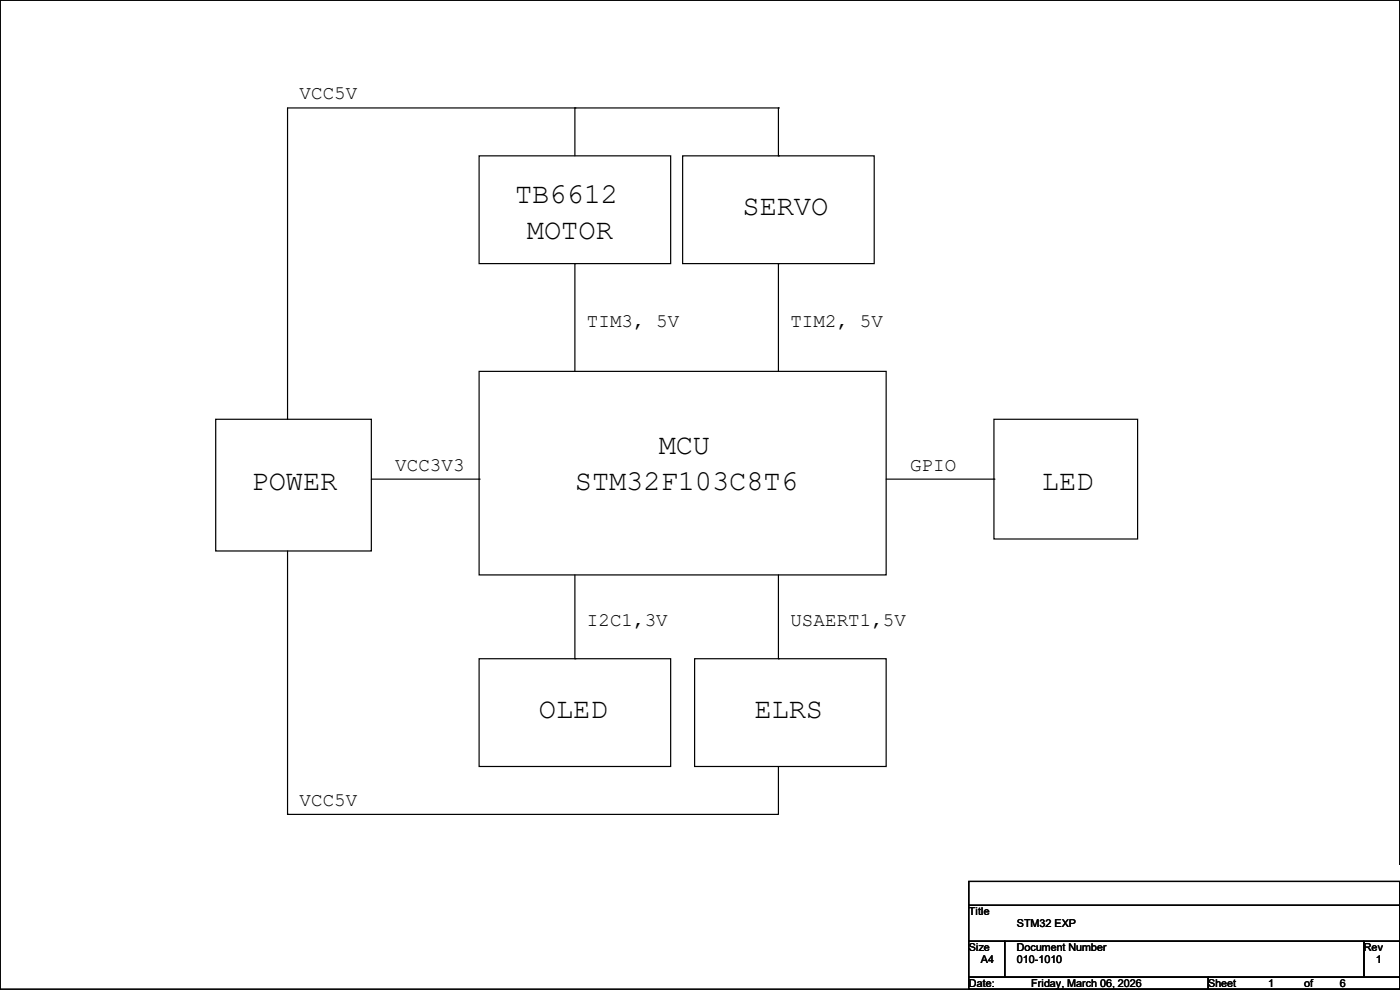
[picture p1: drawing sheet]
<svg xmlns="http://www.w3.org/2000/svg" width="297mm" height="210mm" viewBox="0 0 297 210" stroke-linecap="round" stroke-linejoin="round" font-family="sans-serif">
<defs><g id="words">
<g font-size="6.1">
<text x="109.3" y="43">TB6612</text>
<text x="157.5" y="45.6">SERVO</text>
<text x="111.8" y="50.6">MOTOR</text>
<text x="139.7" y="96.4">MCU</text>
<text x="53.4" y="104">POWER</text>
<text x="122" y="104">STM32F103C8T6</text>
<text x="221" y="104">LED</text>
<text x="114.3" y="152.2">OLED</text>
<text x="160.1" y="152.2">ELRS</text>
</g>
<g font-size="4.1">
<text x="63.5" y="21.1">VCC5V</text>
<text x="124.5" y="69.3">TIM3, 5V</text>
<text x="167.7" y="69.3">TIM2, 5V</text>
<text x="83.9" y="99.8">VCC3V3</text>
<text x="193.1" y="99.8">GPIO</text>
<text x="124.5" y="132.8">I2C1,3V</text>
<text x="167.7" y="132.8">USAERT1,5V</text>
<text x="63.5" y="170.9">VCC5V</text>
</g>
<g font-size="2.3">
<text x="205.5" y="194.1">Title</text>
<text x="215.7" y="196.7">STM32 EXP</text>
<text x="205.5" y="201.8">Size</text>
<text x="215.7" y="201.8">Document Number</text>
<text x="289.3" y="201.8">Rev</text>
<text x="205.5" y="209.4">Date:</text>
<text x="208.1" y="204.3">A4</text>
<text x="215.7" y="204.3">010-1010</text>
<text x="218.8" y="209.4">Friday, March 06, 2026</text>
<text x="256.3" y="209.4">Sheet</text>
<text x="269" y="209.4">1</text>
<text x="276.7" y="209.4">of</text>
<text x="284.3" y="209.4">6</text>
<text x="291.9" y="204.3">1</text>
</g>
</g></defs>
<path d="M0 0h297v209.8h-297z" fill="none" stroke="#000" stroke-width=".25"/>
<path d="M207.9 209.8h2.3v.2h-2.3z" fill="#fff"/>
<path d="M237.6 209.8h.1" fill="none" stroke="#000" stroke-width=".25"/>
<g fill="#fff">
<path d="M267.3 209.8h2.3v.2h-2.3z"/>
<path d="M296.9 183.6h.1v4.7h-.1z"/>
</g>
<g fill="none" stroke="#000" stroke-width=".25">
<path d="M101.6 33.1h40.7v22.8h-40.7zM122 22.9h.1M122 22.9v10.2M144.8 33.1h40.7v22.8h-40.7zM165.1 22.9h.1M165.1 33.1h.1M165.1 22.9v10.2M165.1 22.9h-104.1v66M122 55.9h.1M122 55.9v22.9M165.1 55.9h.1M165.1 55.9v22.9"/>
<path d="M101.6 78.8h86.4v43.2h-86.4zM45.8 88.9h33v28h-33zM210.9 88.9h30.4v25.4h-30.4zM61 116.9v55.9M78.8 101.6h22.8M101.6 101.6h.1M188 101.6h22.9M210.9 101.6h.1M101.6 139.7h40.7v22.9h-40.7zM122 139.7h.1M122 122v17.7M147.4 139.7h40.6v22.9h-40.6z"/>
<path d="M165.1 139.7h.1M165.1 122v17.7M61 172.8h.1M165.1 162.6v10.2h-104.1M205.5 199.7h7.6v7.6h-7.6zM205.5 187h91.5v5.1h-91.5zM205.5 192.1h91.5v7.6h-91.5zM213.1 199.7h76.2v7.6h-76.2zM289.3 199.7h7.7v7.6h-7.7zM205.5 207.3h50.8v2.5h-50.8zM256.3 207.3h40.7v2.5h-40.7z"/>
</g>
<use href="#words"/>
</svg>
